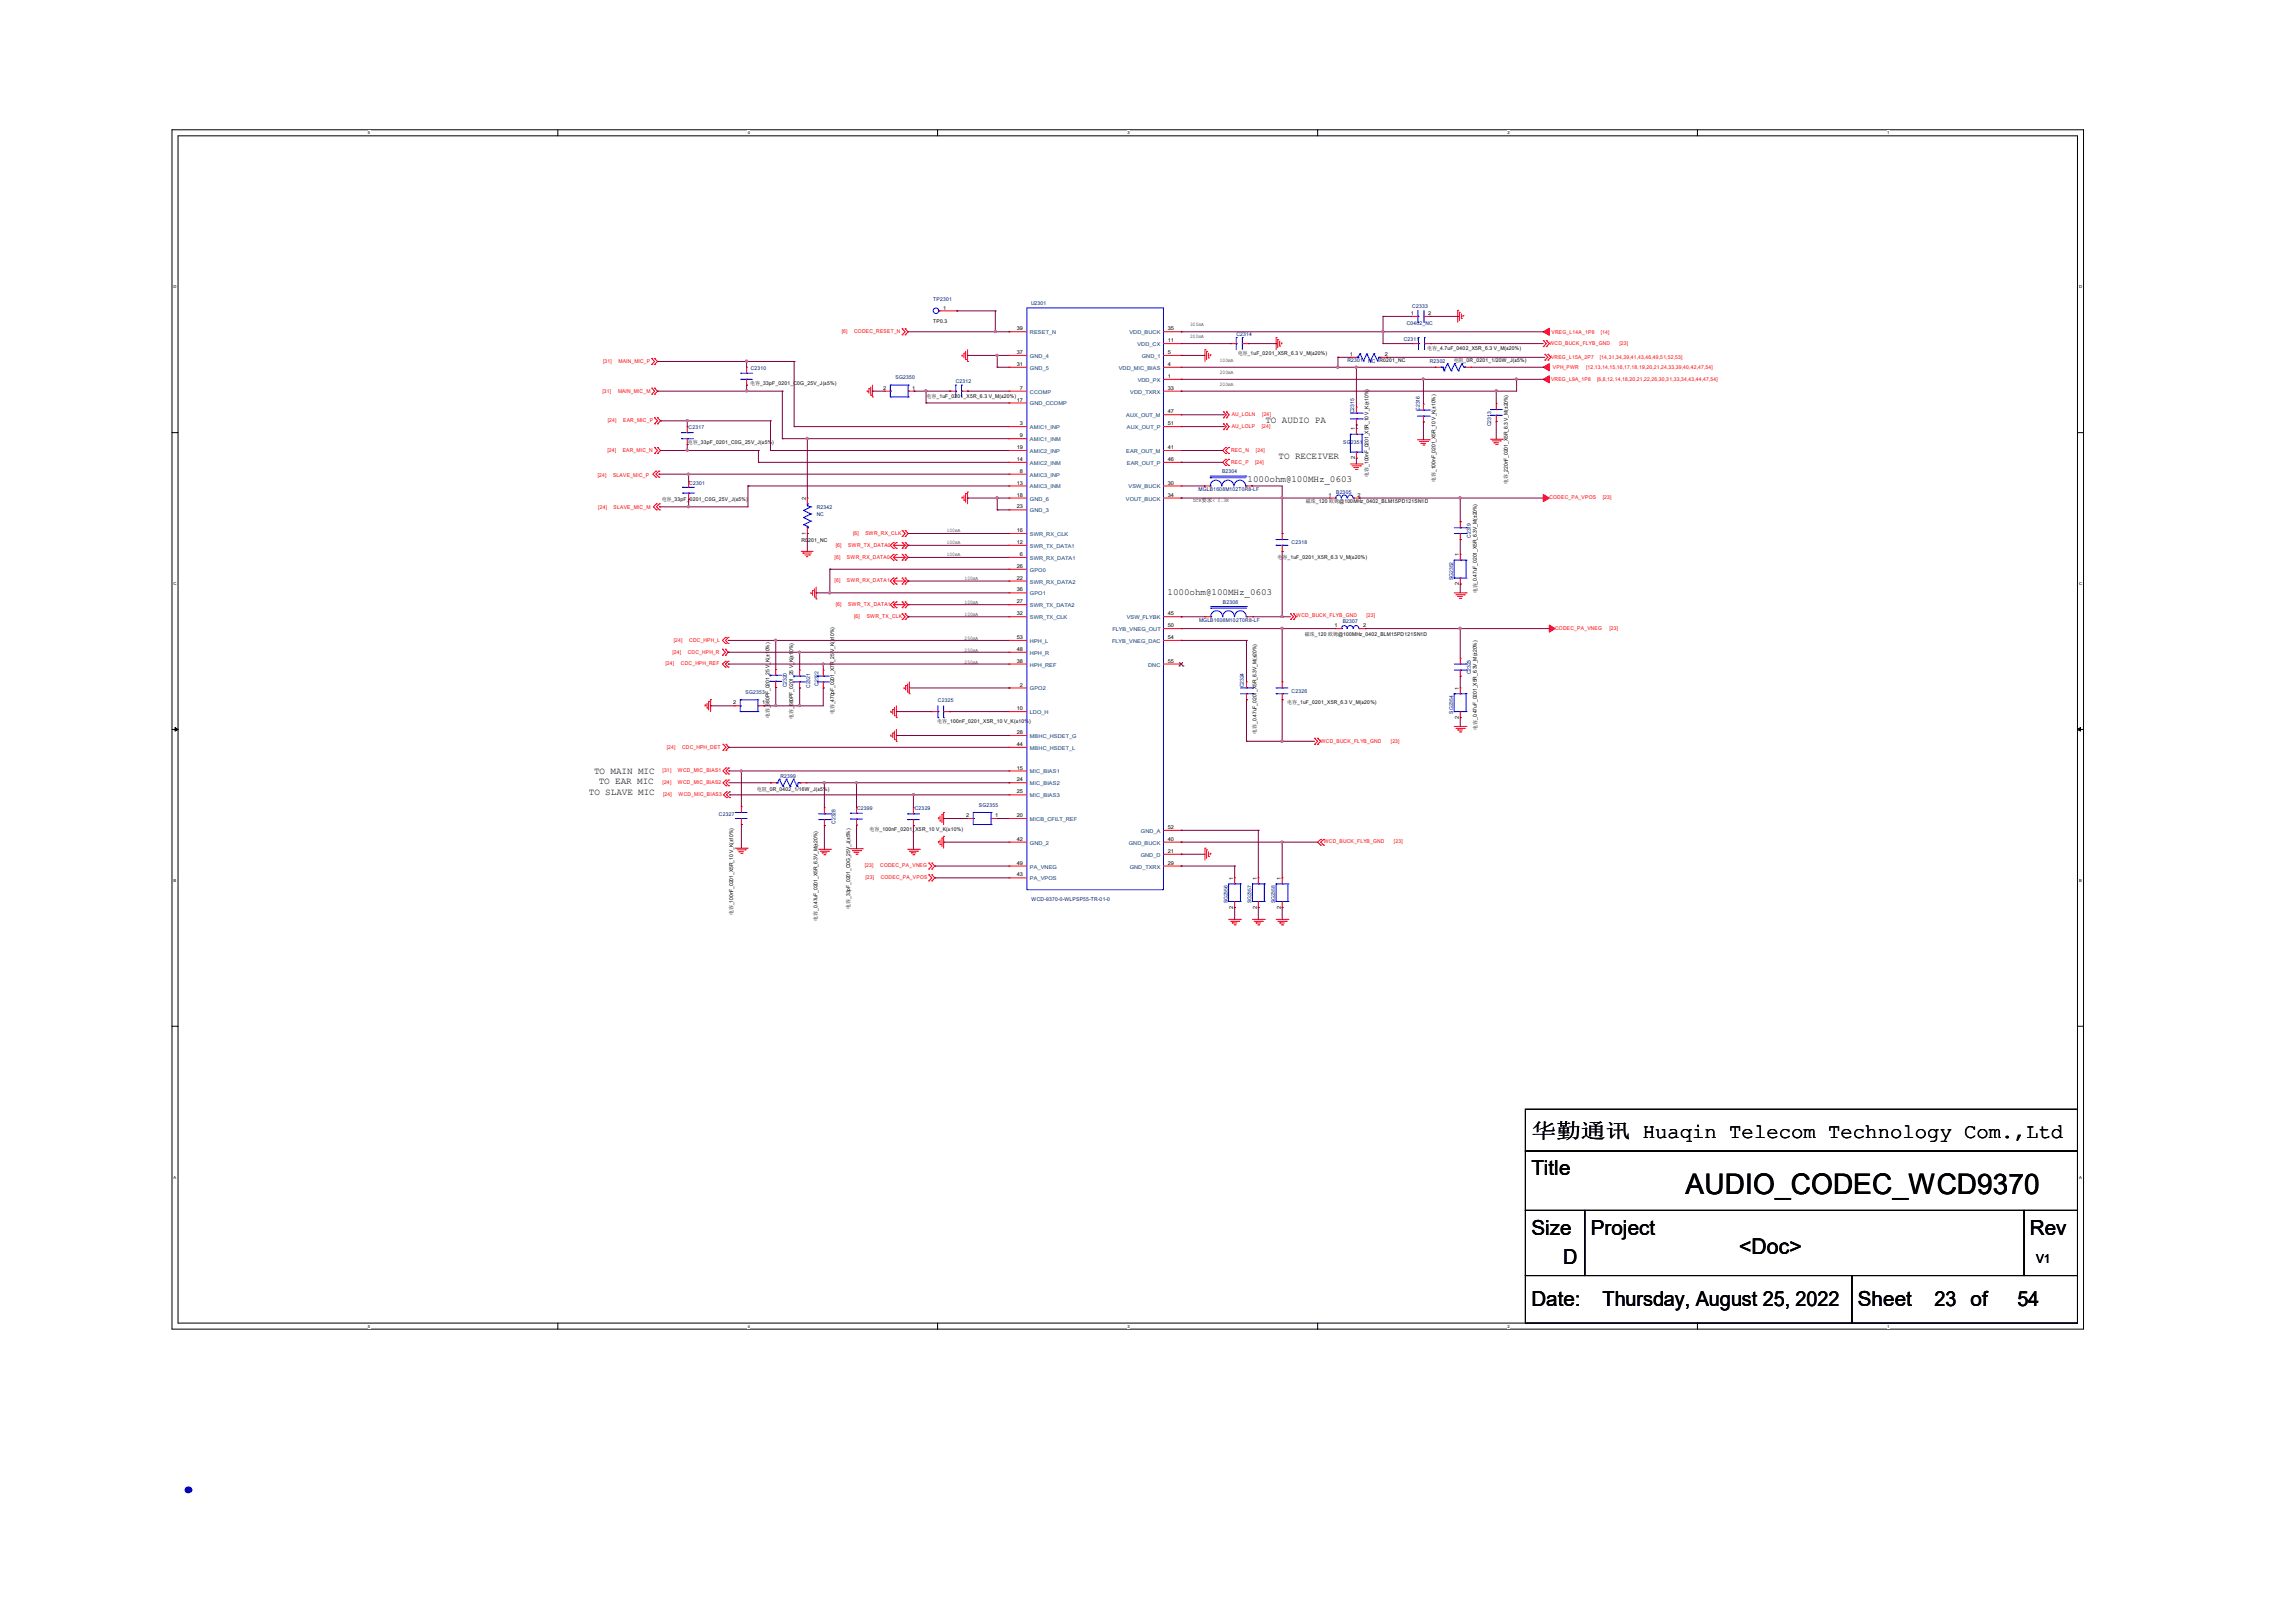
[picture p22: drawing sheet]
<svg xmlns="http://www.w3.org/2000/svg" width="350mm" height="250mm" viewBox="0 0 350 250" stroke-linecap="round" stroke-linejoin="round" font-family="sans-serif">
<defs><g id="words">
<text font-size="8.5" fill="#00f" x="26.5" y="229.9">.</text>
<text font-size="4.4" x="259.7" y="183.9">AUDIO_CODEC_WCD9370</text>
<text font-size="3.3" x="267.9" y="193.1">&lt;Doc&gt;</text>
<g font-size="3.2">
<text x="235.9" y="175.2">华勤通讯 Huaqin Telecom Technology Com.,Ltd</text>
<text x="235.9" y="181">Title</text>
<text x="235.9" y="190.2">Size</text>
<text x="245.1" y="190.2">Project</text>
<text x="312.7" y="190.2">Rev</text>
<text x="240.8" y="194.7">D</text>
<text x="235.9" y="201.1">Date:</text>
<text x="246.9" y="201.1">Thursday, August 25, 2022</text>
<text x="286.2" y="201.1">Sheet</text>
<text x="298" y="201.1">23 of</text>
<text x="310.8" y="201.1">54</text>
</g>
<text font-size="1.9" x="313.6" y="194.5">V1</text>
<g font-size="1.4">
<text x="194.9" y="65.2">TO AUDIO PA</text>
<text x="197" y="70.7">TO RECEIVER</text>
<text x="192.2" y="74.2">1000ohm@100MHz_0603</text>
<text x="179.9" y="91.6">1000ohm@100MHz_0603</text>
<text x="91.5" y="119.2">TO MAIN MIC</text>
<text x="90.7" y="122.5">TO SLAVE MIC</text>
<text x="92.2" y="120.8">TO EAR MIC</text>
</g>
<g font-size=".8" fill="#000080">
<text x="143.8" y="46.4">TP2301</text>
<text x="158.8" y="46.9">U2301</text>
<text x="217.6" y="47.5">C2333</text>
<text x="190.5" y="51.8">C2314</text>
<text x="216.2" y="52.5">C2311</text>
<text x="216.7" y="50.1">C0402_NC</text>
<text x="115.7" y="57">C2310</text>
<text x="138" y="58.4">SG2350</text>
<text x="147.2" y="59.1">C2312</text>
<text x="207.6" y="55.7">R2301</text>
<text x="210.8" y="56">NC</text>
<text x="220.3" y="55.9">R2302</text>
<text x="208.6" y="63.6" transform="rotate(-90 208.6 63.6)">C2315</text>
<text x="218.7" y="63.3" transform="rotate(-90 218.7 63.3)">C2316</text>
<text x="229.7" y="65.6" transform="rotate(-90 229.7 65.6)">C2313</text>
<text x="106.1" y="66.1">C2317</text>
<text x="206.9" y="68.4">SG2351</text>
<text x="106.2" y="74.6">C2301</text>
<text x="184.6" y="75.6">MGLB1608M102T0R8-LF</text>
<text x="188.3" y="72.9">B2304</text>
<text x="205.8" y="76.1">B2305</text>
<text x="125.8" y="78.4">R2342</text>
<text x="125.8" y="79.5">NC</text>
<text x="199" y="83.9">C2318</text>
<text x="226.6" y="82.8" transform="rotate(-90 226.6 82.8)">C2319</text>
<text x="223.8" y="89.3" transform="rotate(-90 223.8 89.3)">SG2352</text>
<text x="184.7" y="95.8">MGLB1608M102T0R8-LF</text>
<text x="188.4" y="93">B2306</text>
<text x="206.8" y="96">B2307</text>
<text x="114.8" y="106.9">SG2353</text>
<text x="121.2" y="105.9" transform="rotate(-90 121.2 105.9)">C2320</text>
<text x="124.8" y="106" transform="rotate(-90 124.8 106)">C2321</text>
<text x="126.1" y="105.6" transform="rotate(-90 126.1 105.6)">C2322</text>
<text x="191.6" y="105.9" transform="rotate(-90 191.6 105.9)">C2324</text>
<text x="199" y="106.7">C2326</text>
<text x="226.6" y="103.9" transform="rotate(-90 226.6 103.9)">C2323</text>
<text x="144.5" y="108.1">C2325</text>
<text x="223.8" y="109.9" transform="rotate(-90 223.8 109.9)">SG2354</text>
<text x="120.2" y="119.8">R2399</text>
<text x="110.7" y="125.7">C2327</text>
<text x="132" y="124.7">C2399</text>
<text x="140.9" y="124.8">C2329</text>
<text x="150.8" y="124.3">SG2355</text>
<text x="128.7" y="126.9" transform="rotate(-90 128.7 126.9)">C2328</text>
<text x="158.9" y="138.7">WCD-9370-0-WLPSP55-TR-01-0</text>
<text x="189.1" y="139.2" transform="rotate(-90 189.1 139.2)">SG2356</text>
<text x="192.8" y="139.2" transform="rotate(-90 192.8 139.2)">SG2357</text>
<text x="196.4" y="139.2" transform="rotate(-90 196.4 139.2)">SG2358</text>
</g>
<g font-size=".8">
<text x="145.3" y="47.7">1</text>
<text x="143.8" y="49.7">TP0.3</text>
<text x="156.6" y="50.9">39</text>
<text x="179.9" y="52.7">11</text>
<text x="179.9" y="50.9">35</text>
<text x="183.3" y="50.2">300mA</text>
<text x="183.3" y="52.1">200mA</text>
<text x="217.3" y="48.5">1</text>
<text x="219.9" y="53.9">电容_4.7uF_0402_X5R_6.3 V_M(±20%)</text>
<text x="220" y="48.5">2</text>
<text x="115.6" y="59.4">电容_33pF_0201_C0G_25V_J(±5%)</text>
<text x="156.6" y="54.5">37</text>
<text x="156.6" y="56.4">31</text>
<text x="179.9" y="54.5">5</text>
<text x="179.9" y="58.2">1</text>
<text x="179.9" y="56.4">4</text>
<text x="187.9" y="55.8">100mA</text>
<text x="187.9" y="57.6">200mA</text>
<text x="187.9" y="59.4">200mA</text>
<text x="190.7" y="54.7">电容_1uF_0201_X5R_6.3 V_M(±20%)</text>
<text x="207.9" y="54.8">1</text>
<text x="212.5" y="55.8">R0201_NC</text>
<text x="213.3" y="54.8">2</text>
<text x="223.9" y="55.8">电阻_0R_0201_1/20W_J(±5%)</text>
<text x="136.1" y="60">2</text>
<text x="140.5" y="60">1</text>
<text x="142.7" y="61.4">电容_1uF_0201_X5R_6.3 V_M(±20%)</text>
<text x="156.6" y="61.9">17</text>
<text x="157.1" y="60">7</text>
<text x="157.1" y="65.5">3</text>
<text x="179.9" y="60">33</text>
<text x="179.9" y="65.5">51</text>
<text x="179.9" y="63.7">47</text>
<text x="106" y="68.4">电容_33pF_0201_C0G_25V_J(±5%)</text>
<text x="156.6" y="69.2">19</text>
<text x="156.6" y="71">14</text>
<text x="157.1" y="67.4">9</text>
<text x="179.9" y="71">46</text>
<text x="179.9" y="69.2">41</text>
<text x="208.7" y="70.8" transform="rotate(-90 208.7 70.8)">2</text>
<text x="208.7" y="66.3" transform="rotate(-90 208.7 66.3)">1</text>
<text x="101.9" y="77.1">电容_33pF_0201_C0G_25V_J(±5%)</text>
<text x="124.2" y="77" transform="rotate(-90 124.2 77)">2</text>
<text x="156.6" y="74.6">13</text>
<text x="156.6" y="76.5">18</text>
<text x="157.1" y="72.8">8</text>
<text x="179.9" y="74.6">30</text>
<text x="179.9" y="76.5">34</text>
<text x="183.8" y="77.3">DCR要求&lt; 0.3R</text>
<text x="201.2" y="77.5">磁珠_120 欧姆@100MHz_0402_BLM15PD121SN1D</text>
<text x="204.6" y="76.5">1</text>
<text x="209.1" y="76.5">2</text>
<text x="210.8" y="73.4" transform="rotate(-90 210.8 73.4)">电容_100nF_0201_X5R_10 V_K(±10%)</text>
<text x="221.1" y="74.2" transform="rotate(-90 221.1 74.2)">电容_100nF_0201_X5R_10 V_K(±10%)</text>
<text x="232.3" y="74.6" transform="rotate(-90 232.3 74.6)">电容_220nF_0201_X5R_6.3 V_M(±20%)</text>
<text x="123.5" y="83.4">R0201_NC</text>
<text x="124.2" y="82.4" transform="rotate(-90 124.2 82.4)">1</text>
<text x="145.9" y="82">100mA</text>
<text x="145.9" y="83.8">100mA</text>
<text x="156.6" y="78.3">23</text>
<text x="156.6" y="82">16</text>
<text x="156.6" y="83.8">12</text>
<text x="145.9" y="85.7">100mA</text>
<text x="148.6" y="89.3">100mA</text>
<text x="156.6" y="87.5">26</text>
<text x="156.6" y="89.3">22</text>
<text x="157.1" y="85.6">6</text>
<text x="196.8" y="86.2">电容_1uF_0201_X5R_6.3 V_M(±20%)</text>
<text x="224.7" y="85.7" transform="rotate(-90 224.7 85.7)">1</text>
<text x="148.6" y="93">100mA</text>
<text x="148.6" y="94.9">100mA</text>
<text x="156.6" y="91.1">36</text>
<text x="156.6" y="92.9">27</text>
<text x="156.6" y="94.8">32</text>
<text x="179.9" y="94.8">45</text>
<text x="224.7" y="90.1" transform="rotate(-90 224.7 90.1)">2</text>
<text x="227.5" y="91.4" transform="rotate(-90 227.5 91.4)">电容_0.47uF_0201_X5R_6.3V_M(±20%)</text>
<text x="148.6" y="98.5">250mA</text>
<text x="148.6" y="100.4">250mA</text>
<text x="156.6" y="98.4">53</text>
<text x="156.6" y="100.2">48</text>
<text x="179.9" y="96.6">50</text>
<text x="179.9" y="98.4">54</text>
<text x="201" y="97.9">磁珠_120 欧姆@100MHz_0402_BLM15PD121SN1D</text>
<text x="205.6" y="96.6">1</text>
<text x="210" y="96.6">2</text>
<text x="148.6" y="102.2">250mA</text>
<text x="156.6" y="102.1">38</text>
<text x="157.1" y="105.8">2</text>
<text x="179.9" y="102.1">55</text>
<text x="224.7" y="106.2" transform="rotate(-90 224.7 106.2)">1</text>
<text x="112.9" y="108.5">2</text>
<text x="117.4" y="108.5">1</text>
<text x="118.5" y="110.6" transform="rotate(-90 118.5 110.6)">电容_680PF_0201_25 V_K(±10%)</text>
<text x="122.2" y="110.7" transform="rotate(-90 122.2 110.7)">电容_680PF_0201_25 V_K(±10%)</text>
<text x="128.5" y="110" transform="rotate(-90 128.5 110)">电容_470pF_0201_X7R_25 V_K(±10%)</text>
<text x="144.4" y="111.4">电容_100nF_0201_X5R_10 V_K(±10%)</text>
<text x="156.6" y="109.4">10</text>
<text x="156.6" y="113.1">28</text>
<text x="193.6" y="113" transform="rotate(-90 193.6 113)">电容_0.47uF_0201_X5R_6.3V_M(±20%)</text>
<text x="198.3" y="108.5">电容_1uF_0201_X5R_6.3 V_M(±20%)</text>
<text x="224.7" y="110.7" transform="rotate(-90 224.7 110.7)">2</text>
<text x="227.5" y="112.4" transform="rotate(-90 227.5 112.4)">电容_0.47uF_0201_X5R_6.3V_M(±20%)</text>
<text x="156.6" y="114.9">44</text>
<text x="156.6" y="118.5">15</text>
<text x="116.6" y="121.9">电阻_0R_0402_1/16W_J(±5%)</text>
<text x="148.8" y="125.9">2</text>
<text x="153.3" y="125.9">1</text>
<text x="156.6" y="120.4">24</text>
<text x="156.6" y="122.2">25</text>
<text x="156.6" y="125.9">20</text>
<text x="133.9" y="128">电容_100nF_0201_X5R_10 V_K(±10%)</text>
<text x="156.6" y="129.5">42</text>
<text x="179.9" y="127.7">52</text>
<text x="179.9" y="131.4">21</text>
<text x="179.9" y="129.5">40</text>
<text x="156.6" y="133.2">49</text>
<text x="156.6" y="135">43</text>
<text x="179.9" y="133.2">29</text>
<text x="190" y="135.5" transform="rotate(-90 190 135.5)">1</text>
<text x="193.6" y="135.5" transform="rotate(-90 193.6 135.5)">1</text>
<text x="197.3" y="135.5" transform="rotate(-90 197.3 135.5)">1</text>
<text x="112.9" y="141" transform="rotate(-90 112.9 141)">电容_100nF_0201_X5R_10 V_K(±10%)</text>
<text x="125.9" y="141.8" transform="rotate(-90 125.9 141.8)">电容_0.47uF_0201_X5R_6.3V_M(±20%)</text>
<text x="131" y="140" transform="rotate(-90 131 140)">电容_33pF_0201_C0G_25V_J(±5%)</text>
<text x="190" y="140" transform="rotate(-90 190 140)">2</text>
<text x="193.6" y="140" transform="rotate(-90 193.6 140)">2</text>
<text x="197.3" y="140" transform="rotate(-90 197.3 140)">2</text>
</g>
<g font-size=".8" fill="#f00">
<text x="129.7" y="51.3">[6]</text>
<text x="131.6" y="51.3">CODEC_RESET_N</text>
<text x="238.7" y="53.1">WCD_BUCK_FLYB_GND</text>
<text x="239" y="51.4">VREG_L14A_1P8</text>
<text x="246.6" y="51.4">[14]</text>
<text x="249.5" y="53.1">[23]</text>
<text x="92.9" y="55.9">[31]</text>
<text x="95.3" y="55.9">MAIN_MIC_P</text>
<text x="238.9" y="58.6">VREG_L9A_1P8</text>
<text x="238.9" y="55.3">VREG_L15A_2P7</text>
<text x="239.2" y="56.8">VPH_PWR</text>
<text x="244.3" y="56.8">[12,13,14,15,16,17,18,19,20,21,24,33,39,40,42,47,54]</text>
<text x="246" y="58.6">[6,8,12,14,18,20,21,22,26,30,31,33,34,43,44,47,54]</text>
<text x="246.5" y="55.3">[14,31,34,39,41,43,46,49,51,52,53]</text>
<text x="92.8" y="60.5">[31]</text>
<text x="93.7" y="65">[24]</text>
<text x="95.2" y="60.5">MAIN_MIC_M</text>
<text x="96" y="65">EAR_MIC_P</text>
<text x="189.7" y="65.9">AU_LOLP</text>
<text x="189.7" y="64.1">AU_LOLN</text>
<text x="194.4" y="65.9">[24]</text>
<text x="194.5" y="64.1">[24]</text>
<text x="93.6" y="69.6">[24]</text>
<text x="95.9" y="69.6">EAR_MIC_N</text>
<text x="189.7" y="71.4">REC_P</text>
<text x="189.7" y="69.6">REC_N</text>
<text x="193.4" y="71.4">[24]</text>
<text x="193.5" y="69.6">[24]</text>
<text x="92.1" y="73.5">[24]</text>
<text x="94.4" y="73.5">SLAVE_MIC_P</text>
<text x="238.7" y="76.9">CODEC_PA_VPOS</text>
<text x="246.9" y="76.9">[23]</text>
<text x="92.2" y="78.5">[24]</text>
<text x="94.5" y="78.5">SLAVE_MIC_M</text>
<text x="131.4" y="82.4">[6]</text>
<text x="133.3" y="82.4">SWR_RX_CLK</text>
<text x="128.6" y="86.1">[6]</text>
<text x="128.6" y="89.7">[6]</text>
<text x="128.7" y="84.2">[6]</text>
<text x="130.5" y="86.1">SWR_RX_DATA0</text>
<text x="130.5" y="89.7">SWR_RX_DATA1</text>
<text x="130.7" y="84.2">SWR_TX_DATA0</text>
<text x="128.7" y="93.4">[6]</text>
<text x="130.7" y="93.4">SWR_TX_DATA1</text>
<text x="131.6" y="95.2">[6]</text>
<text x="133.5" y="95.2">SWR_TX_CLK</text>
<text x="199.7" y="95.1">WCD_BUCK_FLYB_GND</text>
<text x="210.5" y="95.1">[23]</text>
<text x="103.6" y="100.7">[24]</text>
<text x="103.8" y="98.9">[24]</text>
<text x="106" y="100.7">CDC_HPH_R</text>
<text x="106.2" y="98.9">CDC_HPH_L</text>
<text x="239.6" y="97">CODEC_PA_VNEG</text>
<text x="247.9" y="97">[23]</text>
<text x="102.5" y="102.5">[24]</text>
<text x="104.9" y="102.5">CDC_HPH_REF</text>
<text x="102.1" y="119">[31]</text>
<text x="102.7" y="115.3">[24]</text>
<text x="104.4" y="119">WCD_MIC_BIAS1</text>
<text x="105.1" y="115.3">CDC_HPH_DET</text>
<text x="203.5" y="114.4">WCD_BUCK_FLYB_GND</text>
<text x="214.3" y="114.4">[23]</text>
<text x="102.1" y="120.8">[24]</text>
<text x="102.2" y="122.6">[24]</text>
<text x="104.4" y="120.8">WCD_MIC_BIAS2</text>
<text x="104.5" y="122.6">WCD_MIC_BIAS3</text>
<text x="203.9" y="129.9">WCD_BUCK_FLYB_GND</text>
<text x="214.7" y="129.9">[23]</text>
<text x="133.2" y="133.6">[23]</text>
<text x="133.3" y="135.4">[23]</text>
<text x="135.6" y="133.6">CODEC_PA_VNEG</text>
<text x="135.7" y="135.4">CODEC_PA_VPOS</text>
</g>
<g font-size=".8" fill="#004080">
<text x="158.7" y="51.5">RESET_N</text>
<text x="174" y="51.5">VDD_BUCK</text>
<text x="175.2" y="53.3">VDD_CX</text>
<text x="158.7" y="55.1">GND_4</text>
<text x="158.7" y="56.9">GND_5</text>
<text x="172.3" y="56.9">VDD_MIC_BIAS</text>
<text x="175.3" y="58.8">VDD_PX</text>
<text x="175.9" y="55.1">GND_1</text>
<text x="158.7" y="60.6">CCOMP</text>
<text x="158.7" y="62.5">GND_CCOMP</text>
<text x="173.5" y="64.3">AUX_OUT_M</text>
<text x="174.1" y="60.6">VDD_TXRX</text>
<text x="158.7" y="66.1">AMIC1_INP</text>
<text x="158.7" y="68">AMIC1_INM</text>
<text x="158.7" y="69.8">AMIC2_INP</text>
<text x="158.7" y="71.6">AMIC2_INM</text>
<text x="173.5" y="69.8">EAR_OUT_M</text>
<text x="173.6" y="66.1">AUX_OUT_P</text>
<text x="173.6" y="71.6">EAR_OUT_P</text>
<text x="158.7" y="73.4">AMIC3_INP</text>
<text x="158.7" y="75.2">AMIC3_INM</text>
<text x="158.7" y="77.1">GND_6</text>
<text x="173.4" y="77.1">VOUT_BUCK</text>
<text x="173.9" y="75.2">VSW_BUCK</text>
<text x="158.7" y="78.9">GND_3</text>
<text x="158.7" y="82.6">SWR_RX_CLK</text>
<text x="158.7" y="84.4">SWR_TX_DATA1</text>
<text x="158.7" y="86.2">SWR_RX_DATA1</text>
<text x="158.7" y="88.1">GPO0</text>
<text x="158.7" y="89.9">SWR_RX_DATA2</text>
<text x="158.7" y="91.7">GPO1</text>
<text x="158.7" y="93.5">SWR_TX_DATA2</text>
<text x="158.7" y="95.4">SWR_TX_CLK</text>
<text x="173.6" y="95.4">VSW_FLYBK</text>
<text x="158.7" y="99">HPH_L</text>
<text x="158.7" y="100.8">HPH_R</text>
<text x="171.3" y="99">FLYB_VNEG_DAC</text>
<text x="171.4" y="97.2">FLYB_VNEG_OUT</text>
<text x="158.7" y="102.7">HPH_REF</text>
<text x="158.7" y="106.3">GPO2</text>
<text x="176.9" y="102.7">DNC</text>
<text x="158.7" y="110">LDO_H</text>
<text x="158.7" y="113.7">MBHC_HSDET_G</text>
<text x="158.7" y="115.5">MBHC_HSDET_L</text>
<text x="158.7" y="119.1">MIC_BIAS1</text>
<text x="158.7" y="121">MIC_BIAS2</text>
<text x="158.7" y="122.8">MIC_BIAS3</text>
<text x="158.7" y="126.5">MICB_CFILT_REF</text>
<text x="158.7" y="130.1">GND_2</text>
<text x="173.9" y="130.1">GND_BUCK</text>
<text x="175.7" y="132">GND_D</text>
<text x="175.8" y="128.3">GND_A</text>
<text x="158.7" y="133.8">PA_VNEG</text>
<text x="158.7" y="135.6">PA_VPOS</text>
<text x="174" y="133.8">GND_TXRX</text>
</g>
<g font-size=".6">
<text x="56.7" y="20.7">5</text>
<text x="115.2" y="20.7">4</text>
<text x="173.7" y="20.7">3</text>
<text x="232.2" y="20.7">2</text>
<text x="290.7" y="20.7">1</text>
<text x="26.7" y="44.4">D</text>
<text x="320.3" y="44.4">D</text>
<text x="26.7" y="90.1">C</text>
<text x="320.3" y="90.1">C</text>
<text x="26.7" y="135.8">B</text>
<text x="320.3" y="135.8">B</text>
<text x="26.7" y="181.5">A</text>
<text x="320.3" y="181.5">A</text>
<text x="56.7" y="204.5">5</text>
<text x="115.2" y="204.5">4</text>
<text x="173.7" y="204.5">3</text>
<text x="232.2" y="204.5">2</text>
<text x="290.7" y="204.5">1</text>
</g>
</g></defs>
<path d="M26.5 20h294.5v184.7h-294.5zM27.4 20.9h292.6v182.9h-292.6z" fill="none" stroke="#000" stroke-width=".15"/>
<g fill="#fff">
<path d="M56.7 20.1h.3v.7h-.3z"/>
<path d="M56.7 203.9h.3v.8h-.3z"/>
</g>
<path d="M85.9 20v.9M85.9 203.8v.9" fill="none" stroke="#000" stroke-width=".15"/>
<g fill="#fff">
<path d="M115.2 20.1h.3v.7h-.3z"/>
<path d="M115.2 203.9h.3v.8h-.3z"/>
</g>
<path d="M144.4 20v.9M144.4 203.8v.9" fill="none" stroke="#000" stroke-width=".15"/>
<g fill="#fff">
<path d="M173.7 20.1h.3v.7h-.3z"/>
<path d="M173.7 203.9h.3v.8h-.3z"/>
</g>
<path d="M203 20v.9M203 203.8v.9" fill="none" stroke="#000" stroke-width=".15"/>
<g fill="#fff">
<path d="M232.2 20.1h.4v.7h-.4z"/>
<path d="M232.2 203.9h.4v.8h-.4z"/>
</g>
<path d="M261.5 20v.9M261.5 203.8v.9" fill="none" stroke="#000" stroke-width=".15"/>
<g fill="#fff">
<path d="M290.7 20.1h.4v.7h-.4z"/>
<path d="M290.7 203.9h.4v.8h-.4z"/>
<path d="M26.7 43.8h.5v.7h-.5z"/>
<path d="M320.3 43.8h.5v.7h-.5z"/>
<path d="M26.7 89.5h.5v.7h-.5z"/>
<path d="M320.3 89.5h.5v.7h-.5z"/>
</g>
<path d="M26.5 66.6h.9M320 66.6h1" fill="none" stroke="#000" stroke-width=".15"/>
<g fill="#fff">
<path d="M26.7 135.2h.5v.7h-.5z"/>
<path d="M320.3 135.2h.4v.7h-.4z"/>
</g>
<path d="M26.5 112.4h.9M320 112.4h1" fill="none" stroke="#000" stroke-width=".15"/>
<path d="M27 112.1l.4 .3-.4 .2zM320 112.4l.5-.3v.5z" fill="#000" stroke="#000" stroke-width=".15"/>
<g fill="#fff">
<path d="M26.7 180.9h.4v.8h-.4z"/>
<path d="M320.3 180.9h.4v.8h-.4z"/>
</g>
<path d="M26.5 158.1h.9M320 158.1h1M235 177.3h85v9.1h-85zM235 170.9h85v6.4h-85zM235 186.4h9.1v10.1h-9.1zM235 196.5h50.3v7.3h-50.3zM244.1 186.4h67.7v10.1h-67.7zM285.3 196.5h34.7v7.3h-34.7zM311.8 186.4h8.2v10.1h-8.2z" fill="none" stroke="#000" stroke-width=".15"/>
<g fill="none" stroke="#f00" stroke-width=".15">
<path d="M100.4 59.8l.4 .5-.4 .4M100.4 59.8h.1M100.4 55.2l.4 .5-.4 .4M100.4 55.2h.1M100.4 56.1h.1M100.8 59.8l.5 .5-.5 .4M100.8 59.8h.1M100.8 55.2l.5 .5-.5 .4M100.8 56.1h.1M100.8 55.2h.1M115 56.6h.1M115 59.3h.1"/>
<path d="M115 56.6v.9M115 58.4v.9M133.9 59.9h.1M133.9 59.9v.7M134.1 59.6v1.3M134.4 59.3v1.8M139 50.6h.1M139 51.6h.1M139 50.6l.4 .5-.4 .5M139.4 51.6h.1M139.4 50.6h.1M139.4 50.6l.5 .5-.5 .5"/>
<path d="M144.6 47.9h2.8M147.4 47.9h.1M148.2 54.8h.1M148.2 54.7v.1M148.5 54.4h.1M148.5 54.4v.7M148.8 55.4h.1M148.8 54.1v1.3M149 55.7h.1M149 53.9v1.8M155.4 51.1h.1M155.4 54.7h.1"/>
<path d="M155.4 56.6h.1M155.4 56.6h2.8M155.4 51.1h2.8M155.4 54.7h2.8M179.2 56.6h2.7M179.2 52.9h2.7M179.2 51.1h2.7M179.2 54.7h2.7M179.2 58.4h2.7M181.9 51.1h.1M181.9 52.9h.1M181.9 54.7h.1"/>
<path d="M181.9 56.6h.1M181.9 58.4h.1M185.6 53.9h.1M185.6 53.9v1.8M185.9 54.1h.1M185.9 54.1v1.3M186.2 55.1h.1M186.2 54.4v.7M186.4 54.7h.1M186.4 54.7v.1M189.6 52.9h.1M189.6 52.9h.9"/>
<path d="M191.4 52.9h.9M192.3 52.9h.1M196.6 52h.1M196.6 52v1.9M196.8 52.3h.1M196.8 52.3v1.3M197.1 53.3h.1M197.1 52.5v.8M197.4 52.8h.1M197.4 52.8v.2M208.1 55h.1M208.1 55h.9"/>
<path d="M212.7 55h.9M213.6 55h.1M217.5 48.7h.1M217.5 48.7h.9M217.6 52.9h.1M217.6 52.9h.9M219.4 48.7h.9M219.4 52.9h1M220.3 48.7h.1M220.4 52.9h.1M221.1 56.6h.9M221.1 56.6h.1"/>
<path d="M224.6 47.8h.1M224.6 47.8v1.8M224.8 48.1h.1M224.8 48.1v1.3M225.1 49.1h.1M225.1 48.4v.7M225.4 48.6h.1M225.4 48.6v.2M225.7 56.6h.9M226.6 56.6h.1M237.7 52.5h.1M237.7 53.4h.1"/>
<path d="M237.7 52.5l.5 .4-.5 .5M238 54.6h.1M238 55.5h.1M238 54.6l.5 .4-.5 .5M238.2 52.5h.1M238.2 53.4h.1M238.2 52.5l.5 .4-.5 .5M238.5 54.6l.4 .4-.4 .5M238.5 54.6h.1M238.5 55.5h.1M100.4 60.7h.1M100.8 64.4l.5 .4-.5 .5"/>
<path d="M100.8 68.9l.5 .5-.5 .5M100.8 64.4h.1M100.8 65.3h.1M100.8 60.7h.1M100.8 68.9h.1M100.8 69.9h.1M101 72.6l-.4 .4 .4 .5M101 72.6h.1M101 73.5h.1M101.1 77.6h.1M101.1 78.5h.1M101.1 77.6l-.4 .5 .4 .4"/>
<path d="M101.3 65.3h.1M101.3 64.4h.1M101.3 69.9h.1M101.3 68.9h.1M101.3 64.4l.5 .4-.5 .5M101.3 68.9l.5 .5-.5 .5M101.5 72.6h.1M101.5 73.5h.1M101.5 72.6l-.5 .4 .5 .5M101.6 77.6l-.5 .5 .5 .4M101.6 77.6h.1M101.6 78.5h.1"/>
<path d="M105.9 65.7h.1M105.9 68.5h.1M105.9 65.7v.9M105.9 67.6v.9M106.1 74.1h.1M106.1 76.9h.1M106.1 74.1v1M106.1 76v.9M124.4 76.7h.1M124.4 76.7v.9M133.6 60.3h.1M133.6 60.2v.1"/>
<path d="M134.1 60.9h.1M134.4 61.1h.1M136.2 60.3h1M136.2 60.3h.1M139.9 60.3h.9M140.8 60.3h.1M146.3 60.3h.9M146.3 60.3h.1M148.1 60.3h.9M148.2 76.6h.1M148.2 76.6v.2M148.5 77.1h.1"/>
<path d="M148.5 76.3v.8M148.8 76h.1M148.8 76v1.4M149 60.3h.1M149 75.8h.1M149 75.8v1.8M155.4 60.3h.1M155.4 62.1h.1M155.4 65.7h.1M155.4 67.6h.1M155.4 69.4h.1M155.4 71.2h.1"/>
<path d="M155.4 73h.1M155.4 74.9h.1M155.4 76.7h.1M155.4 78.5h.1M155.4 60.3h2.8M155.4 62.1h2.8M155.4 65.7h2.8M155.4 67.6h2.8M155.4 69.4h2.8M155.4 71.2h2.8M155.4 73h2.8M155.4 74.9h2.8"/>
<path d="M155.4 76.7h2.8M155.4 78.5h2.8M179.2 60.3h2.7M179.2 65.7h2.7M179.2 69.4h2.7M179.2 71.2h2.7M179.2 74.9h2.7M179.2 76.7h2.7M179.2 63.9h2.7M181.9 60.3h.1M181.9 63.9h.1M181.9 65.7h.1"/>
<path d="M181.9 69.4h.1M181.9 71.2h.1M181.9 74.9h.1M181.9 76.7h.1M185.5 74.9h.9M185.5 74.9h.1M188.5 66.2h.1M188.5 65.3h.1M188.5 64.4h.1M188.5 63.4h.1M188.5 65.3l.4 .4-.4 .5M188.5 63.4l.4 .5-.4 .5"/>
<path d="M188.8 70.7h.1M188.8 71.7h.1M188.8 68.9h.1M188.8 69.9h.1M188.8 70.7l-.4 .5 .4 .5M188.8 68.9l-.4 .5 .4 .5M188.9 66.2h.1M188.9 65.3h.1M188.9 64.4h.1M188.9 63.4h.1M188.9 65.3l.5 .4-.5 .5M188.9 63.4l.5 .5-.5 .5"/>
<path d="M189.3 70.7l-.5 .5 .5 .5M189.3 68.9l-.5 .5 .5 .5M189.3 71.7h.1M189.3 70.7h.1M189.3 69.9h.1M189.3 68.9h.1M191.9 74.9h.9M192.8 74.9h.1M204.8 76.7h.9M204.8 76.7h.1M208 71.5h1.8M208.3 71.8h1.3"/>
<path d="M208.5 76.7h.9M208.6 72h.7M208.6 72h.1M208.8 72.3h.2M209 70.6h.1M209 66h.1M209 66v.9M209 69.6v1M209 65.5h.1M209 62.7h.1M209 62.7v.9M209 64.5v1"/>
<path d="M209 72.3h.1M209.4 76.7h.1M209.6 71.8h.1M209.8 71.5h.1M218.3 67.7h1.9M218.6 68h1.3M218.9 68.3h.7M218.9 68.3h.1M219.2 68.5h.2M219.3 65h.1M219.3 62.2h.1M219.3 62.2v1"/>
<path d="M219.3 64.1v.9M219.4 68.5h.1M219.9 68h.1M220.2 67.7h.1M229.6 67.7h1.8M229.9 67.9h1.2M230.2 68.2h.7M230.2 68.2h.1M230.4 68.5h.2M230.5 62.2h.1M230.5 64.9h.1M230.5 62.2v.9"/>
<path d="M230.5 64v.9M230.6 68.5h.1M231.1 67.9h.1M231.4 67.7h.1M111.8 98.2h.1M111.8 99.1h.1M111.8 98.2l-.5 .4 .5 .5M112.2 98.2l-.4 .4 .4 .5M112.2 98.2h.1M112.2 99.1h.1M123.4 84.9h.1M123.4 84.9h1.9"/>
<path d="M123.7 85.2h.1M123.7 85.2h1.3M124 85.5h.7M124.2 85.7h.1M124.2 85.7h.3M124.4 82.2h.1M124.4 81.3v.9M124.7 85.5h.1M124.9 91.4h.1M124.9 91.2v.2M125.2 91h.1M125.2 91v.7"/>
<path d="M125.5 92h.1M125.5 90.7v1.3M125.7 92.3h.1M125.7 90.4v1.9M137.6 85.4l-.4 .5 .4 .4M137.6 83.6l-.4 .4 .4 .5M137.6 92.7l-.4 .4 .4 .5M137.6 89l-.4 .5 .4 .5M137.6 85.4h.1M137.6 86.3h.1M137.6 83.6h.1M137.6 84.5h.1"/>
<path d="M137.6 92.7h.1M137.6 93.6h.1M137.6 89h.1M137.6 90h.1M137.6 85.9l.5 .4M137.6 85.9h1.8M137.6 84l.5 .5M137.6 84h1.8M137.6 93.1l.5 .5M137.6 93.1h1.8M137.6 89.5l.5 .5M137.6 89.5h1.8"/>
<path d="M138.1 85.4l-.5 .5M138.1 83.6l-.5 .4M138.1 92.7l-.5 .4M138.1 89l-.5 .5M138.1 85.4h.1M138.1 86.3h.1M138.1 83.6h.1M138.1 84.5h.1M138.1 92.7h.1M138.1 93.6h.1M138.1 89h.1M138.1 90h.1"/>
<path d="M139 85.4h.1M139 86.3h.1M139 83.6h.1M139 84.5h.1M139 81.7h.1M139 82.6h.1M139 94.5h.1M139 95.4h.1M139 92.7h.1M139 93.6h.1M139 89h.1M139 90h.1"/>
<path d="M139 85.4l.4 .5M139 83.6l.4 .4M139 81.7l.4 .5-.4 .4M139 94.5l.4 .5-.4 .4M139 92.7l.4 .4M139 89l.4 .5M139.4 86.3h.1M139.4 85.4h.1M139.4 85.9h.1M139.4 84.5h.1M139.4 83.6h.1M139.4 84h.1"/>
<path d="M139.4 82.6h.1M139.4 81.7h.1M139.4 95.4h.1M139.4 94.5h.1M139.4 93.6h.1M139.4 92.7h.1M139.4 93.1h.1M139.4 90h.1M139.4 89h.1M139.4 89.5h.1M139.4 84l-.4 .5M139.4 85.9l-.4 .4"/>
<path d="M139.4 93.1l-.4 .5M139.4 89.5l-.4 .5M139.4 85.4l.5 .5-.5 .4M139.4 83.6l.5 .4-.5 .5M139.4 81.7l.5 .5-.5 .4M139.4 94.5l.5 .5-.5 .4M139.4 92.7l.5 .4-.5 .5M139.4 89l.5 .5-.5 .5M155.4 82.2h.1M155.4 84h.1M155.4 85.9h.1M155.4 87.7h.1"/>
<path d="M155.4 89.5h.1M155.4 91.3h.1M155.4 93.1h.1M155.4 95h.1M155.4 98.6h.1M155.4 91.3h2.8M155.4 85.9h2.8M155.4 84h2.8M155.4 93.1h2.8M155.4 89.5h2.8M155.4 95h2.8M155.4 82.2h2.8"/>
<path d="M155.4 87.7h2.8M155.4 98.6h2.8M179.2 95h2.7M179.2 98.6h2.7M179.2 96.8h2.7M181.9 95h.1M181.9 96.8h.1M181.9 98.6h.1M185.6 95h.1M185.6 95h.9M192 95h.9M192.9 95h.1"/>
<path d="M197.5 84.9h.1M197.5 82.2h.1M197.5 82.2v.9M197.5 84v.9M198.8 94.5h.1M198.8 95.4h.1M198.8 94.5l.5 .5-.5 .4M199.3 94.5h.1M199.3 95.4h.1M199.3 94.5l.4 .5-.4 .4M205.7 96.8h.1M205.7 96.8h1"/>
<path d="M209.4 96.8h.9M210.3 96.8h.1M224 91.3h1.8M224.3 91.6h1.3M224.6 91.9h.1M224.6 91.9h.7M224.8 92.2h.2M225 90h.1M225 85.4h.1M225 83.1h.1M225 80.4h.1M225 80.4v.9"/>
<path d="M225 82.2v.9M225 85.4v.9M225 89v1M225 92.2h.1M225.6 91.6h.1M225.8 91.3h.1M108.6 108.6h.1M108.6 108.6v.2M108.9 109.1h.1M108.9 108.3v.8M109.2 108h.1M109.2 108v1.4"/>
<path d="M109.5 107.8h.1M109.5 107.8v1.8M111.3 100l.5 .5-.5 .4M111.3 100h.1M111.3 100.9h.1M111.4 114.6l.4 .5-.4 .5M111.4 114.6h.1M111.4 115.6h.1M111.8 101.9h.1M111.8 102.8h.1M111.8 100.9h.1M111.8 100h.1"/>
<path d="M111.8 101.9l-.5 .4 .5 .5M111.8 100l.4 .5-.4 .4M111.8 114.6l.5 .5-.5 .5M111.8 115.6h.1M111.8 114.6h.1M111.8 118.3h.1M111.8 119.2h.1M111.8 118.3l-.4 .5 .4 .4M112.2 101.9l-.4 .4 .4 .5M112.2 101.9h.1M112.2 102.8h.1M112.3 118.3h.1"/>
<path d="M112.3 119.2h.1M112.3 118.3l-.5 .5 .5 .4M113.1 108.7h.9M113.1 108.7h.1M116.7 108.7h1M117.7 108.7h.1M119.5 103.1h.1M119.5 105.9h.1M119.5 103.1v.9M119.5 105v.9M123.2 103.2h.1M123.2 106h.1"/>
<path d="M123.2 103.2v1M123.2 105v1M126.8 103.2h.1M126.8 106h.1M126.8 103.2v1M126.8 105v1M137.2 113.4h.1M137.2 109.7h.1M137.2 109.5v.2M137.2 113.2v.2M137.5 112.9h.1M137.5 109.3h.1"/>
<path d="M137.5 109.3v.7M137.5 112.9v.7M137.8 113.9h.1M137.8 110.2h.1M137.8 109v1.2M137.8 112.6v1.3M138.1 114.2h.1M138.1 110.5h.1M138.1 108.7v1.8M138.1 112.4v1.8M139.3 106.1h.1M139.3 105.9v.2"/>
<path d="M139.5 105.6h.1M139.5 105.6v.7M139.8 106.6h.1M139.8 105.3v1.3M140.1 106.9h.1M140.1 105v1.9M143.5 109.6h.1M143.5 109.6h1M145.4 109.6h.9M146.3 109.6h.1M155.4 100.5h.1M155.4 102.3h.1"/>
<path d="M155.4 106h.1M155.4 109.6h.1M155.4 113.3h.1M155.4 115.1h.1M155.4 118.8h.1M155.4 109.6h2.8M155.4 100.5h2.8M155.4 102.3h2.8M155.4 106h2.8M155.4 113.3h2.8M155.4 115.1h2.8M155.4 118.8h2.8"/>
<path d="M179.2 102.3h2.7M181.9 102.3h.1M192 107.8h.1M192 105h.1M192 105v1M192 106.9v.9M197.5 107.8h.1M197.5 105h.1M197.5 105v1M197.5 106.9v.9M202.5 113.7h.1M202.5 114.6h.1"/>
<path d="M202.5 113.7l.5 .5-.5 .4M203 113.7h.1M203 114.6h.1M203 113.7l.4 .5-.4 .4M224 111.9h1.8M224.3 112.2h1.3M224.6 112.4h.1M224.6 112.4h.7M224.8 112.7h.2M225 104.2h.1M225 101.4h.1M225 110.5h.1"/>
<path d="M225 106h.1M225 101.4v.9M225 103.2v1M225 106v.9M225 109.6v.9M225 112.7h.1M225.6 112.2h.1M225.8 111.9h.1M111.8 120.2h.1M111.8 121h.1M111.8 120.2l-.4 .4 .4 .4M111.9 122l-.4 .4 .4 .5"/>
<path d="M111.9 122h.1M111.9 122.9h.1M112.3 120.2h.1M112.3 121h.1M112.3 120.2l-.5 .4 .5 .4M112.4 122h.1M112.4 122.9h.1M112.4 122l-.5 .4 .5 .5M113.3 130.7h1.8M113.6 130.9h1.2M113.8 131.2h.1M113.8 131.2h.7"/>
<path d="M114.1 131.5h.2M114.2 124.3h.1M114.2 127h.1M114.2 124.3v.8M114.2 126.1v.9M114.3 131.5h.1M114.8 130.9h.1M115.1 130.7h.1M118.7 120.6h.1M118.7 120.6h.9M123.3 120.6h.9M124.2 120.6h.1"/>
<path d="M126.1 130.8h1.8M126.4 131.1h1.2M126.7 131.4h.7M126.7 131.4h.1M126.9 131.7h.2M127 127.2h.1M127 124.4h.1M127 124.4v1M127 126.2v1M127.1 131.7h.1M127.6 131.1h.1M127.9 130.8h.1"/>
<path d="M131 130.7h1.8M131.3 131h1.3M131.6 131.3h.1M131.6 131.3h.7M131.9 131.6h.1M131.9 124.3h.1M131.9 127.1h.1M131.9 124.3v1M131.9 126.2v.9M132 131.6h.1M132.6 131h.1M132.8 130.7h.1"/>
<path d="M139.8 130.8h1.8M140.1 131.1h1.2M140.4 131.4h.1M140.4 131.4h.7M140.6 131.7h.2M140.7 124.4h.1M140.7 127.2h.1M140.7 124.4v1M140.7 126.2v1M140.8 131.7h.1M141.3 131.1h.1M141.6 130.8h.1"/>
<path d="M143.1 132.9l.4 .5-.4 .5M143.1 134.8l.4 .4-.4 .5M143.1 132.9h.1M143.1 133.9h.1M143.1 134.8h.1M143.1 135.7h.1M143.5 133.9h.1M143.5 132.9h.1M143.5 135.7h.1M143.5 134.8h.1M143.5 132.9l.5 .5-.5 .5M143.5 134.8l.5 .4-.5 .5"/>
<path d="M144.6 129.6h.1M144.6 126h.1M144.6 126v.2M144.6 129.6v.2M144.8 130.1h.1M144.8 126.5h.1M144.8 125.7v.8M144.8 129.4v.7M145.1 129.1h.1M145.1 125.4h.1M145.1 125.4v1.3M145.1 129.1v1.3"/>
<path d="M145.4 128.8h.1M145.4 125.1h.1M145.4 125.1v1.9M145.4 128.8v1.9M149 126.1h.1M149 126.1h.9M152.7 126.1h.9M153.6 126.1h.1M155.4 120.6h.1M155.4 122.4h.1M155.4 126.1h.1M155.4 129.7h.1"/>
<path d="M155.4 133.4h.1M155.4 135.2h.1M155.4 120.6h2.8M155.4 122.4h2.8M155.4 126.1h2.8M155.4 129.7h2.8M155.4 133.4h2.8M155.4 135.2h2.8M179.2 131.6h2.7M179.2 129.7h2.7M179.2 133.4h2.7M179.2 127.9h2.7"/>
<path d="M181.9 127.9h.1M181.9 129.7h.1M181.9 131.6h.1M181.9 133.4h.1M185.6 130.7h.1M185.6 130.7v1.8M185.9 130.9h.1M185.9 130.9v1.3M186.2 131.9h.1M186.2 131.2v.7M186.4 131.5h.1M186.4 131.5v.2"/>
<path d="M190.2 139.8h.1M190.2 135.2h.1M190.2 135.2v1M190.2 138.9v.9M193.8 139.8h.1M193.8 135.2h.1M193.8 135.2v1M193.8 138.9v.9M197.5 139.8h.1M197.5 135.2h.1M197.5 135.2v1M197.5 138.9v.9"/>
<path d="M203.4 129.3l-.4 .4 .4 .5M203.4 130.2h.1M203.4 129.3h.1M203.9 129.3l-.5 .4 .5 .5M203.9 129.3h.1M203.9 130.2h.1M189.3 141.6h1.8M189.6 141.9h1.2M189.8 142.2h.1M189.8 142.2h.7M190.1 142.5h.2M190.3 142.5h.1"/>
<path d="M190.8 141.9h.1M191.1 141.6h.1M192.9 141.6h1.9M193.2 141.9h1.3M193.5 142.2h.1M193.5 142.2h.7M193.8 142.5h.1M193.9 142.5h.1M194.5 141.9h.1M194.8 141.6h.1M196.6 141.6h1.8M196.8 141.9h1.4"/>
<path d="M197.1 142.2h.1M197.1 142.2h.8M197.4 142.5h.2M197.6 142.5h.1M198.2 141.9h.1M198.4 141.6h.1"/>
</g>
<g fill="#f00" stroke="#f00" stroke-width=".15">
<path d="M237.7 56.6l1-.6v1.1z" fill-rule="evenodd"/>
<path d="M237.7 51.1l1-.5v1.1z" fill-rule="evenodd"/>
<path d="M237.7 58.4l1-.5v1.1z" fill-rule="evenodd"/>
<path d="M237.7 76.2l1 .5-1 .6z" fill-rule="evenodd"/>
<path d="M238.7 96.3l.9 .5-.9 .6z" fill-rule="evenodd"/>
</g>
<g fill="none" stroke="#00f" stroke-width=".15">
<path d="M114.1 57.5h.1M114.1 58.4h.1M114.1 57.5h1.8M114.1 58.4h1.8M115 57.5h.1M115 58.4h.1M137.2 59.3h.1M137.2 59.3h2.7M137.2 59.3v1.8M139.9 59.3h.1M139.9 59.3v1.8M144.6 47.9h.1"/>
<path d="M147.2 59.3h.1M147.2 59.3v1.8M148.1 59.3h.1M148.1 59.3v1.8M158.2 47.4h21v89.6h-21zM190.5 52.9h.1M190.5 52h.1M190.5 52v1.9M191.4 52h.1M191.4 52.9h.1M191.4 52v1.9M209 55h.2"/>
<path d="M209 55h.1M209.2 55h.1M209.5 54.5l.6 1.1M209.5 54.5h.1M209.5 54.5l-.3 .5M210.1 55.6h.1M210.6 54.5l.5 1.1M210.6 54.5h.1M210.6 54.5l-.5 1.1M211.1 55.6h.1M211.7 54.5l.5 1.1M211.7 54.5h.1"/>
<path d="M211.7 54.5l-.6 1.1M212.2 55.6h.1M212.4 55h.1M212.4 55l-.2 .6M212.4 55h.3M212.7 55h.1M218.4 48.7h.1M218.4 49.6h.1M218.4 47.8v1.8M218.5 52h.1M218.5 52.9h.1M218.5 52v1.9"/>
<path d="M219.4 49.6h.1M219.4 48.7h.1M219.4 47.8v1.8M219.4 52.9h.1M219.4 52h.1M219.4 52v1.9M222 56.6h.1M222 56.6h.3M222.3 56.6h.1M222.3 56.6l.2 .5M222.5 57.1h.1M223 56h.1"/>
<path d="M223 56l.6 1.1M223 56l-.5 1.1M223.6 57.1h.1M224.1 56h.1M224.1 56l.6 1.1M224.1 56l-.5 1.1M224.7 57.1h.1M225.2 56l-.5 1.1M225.2 56h.1M225.2 56l.3 .6M225.5 56.6h.1M225.5 56.6h.2"/>
<path d="M225.7 56.6h.1M105 66.6h.1M105 67.6h.1M105 66.6h1.8M105 67.6h1.8M105.1 75.1h1.9M105.1 76h1.9M105.1 75.1h.1M105.1 76h.1M105.9 66.6h.1M105.9 67.6h.1M106.1 75.1h.1"/>
<path d="M106.1 76h.1M123.8 78.6h.1M123.8 79.7h.1M123.8 78.6l1.1 .6M123.8 79.7l1.1 .6M124.4 77.6h.1M124.4 77.9h.1M124.4 77.6v.3M124.4 77.9l.5 .2M124.9 78.1h.1M124.9 79.2h.1M124.9 78.1l-1.1 .5"/>
<path d="M124.9 79.2l-1.1 .5M137.2 60.3h.1M137.2 61.1h.1M137.2 61.1h2.7M139.9 60.3h.1M139.9 61.1h.1M147.2 60.3h.1M148.1 60.3h.1M186.4 73.6h.1M186.4 74.9h.1M186.4 73.3h5.5M186.4 73.6h5.5"/>
<path d="M186.4 74.9a.89 .89 0 0 1 .9-.9 .89 .89 0 0 1 .9 .9M188.3 74.9a.91 .91 0 0 1 .9-.9 .91 .91 0 0 1 .9 .9M190.1 74.9a.89 .89 0 0 1 .9-.9 .89 .89 0 0 1 .9 .9M191.9 73.3h.1M191.9 74.9h.1M205.7 76.7h.1M206.6 76.7a.43 .43 0 0 0-.4-.4 .43 .43 0 0 0-.4 .4M207.5 76.7a.43 .43 0 0 0-.4-.4 .43 .43 0 0 0-.4 .4M208 69.6h1.8M208 66.9h.1M208 69.6h.1M208 66.9v2.7"/>
<path d="M208 66.9h1.8M208 64.5h1.8M208 63.6h1.8M208.4 76.7a.43 .43 0 0 0-.4-.4 .43 .43 0 0 0-.4 .4M208.5 76.7h.1M209 69.6h.1M209 66.9h.1M209 64.5h.1M209 63.6h.1M209.8 66.9h.1M209.8 69.6h.1M209.8 66.9v2.7"/>
<path d="M209.8 64.5h.1M209.8 63.6h.1M218.3 64.1h1.9M218.3 63.2h1.9M219.3 64.1h.1M219.3 63.2h.1M220.2 64.1h.1M220.2 63.2h.1M229.6 63.1h1.8M229.6 64h1.8M229.6 63.1h.1M229.6 64h.1"/>
<path d="M230.5 63.1h.1M230.5 64h.1M123.8 80.8h.1M123.8 80.8l.6 .3M124.4 81.3h.1M124.4 81.1h.1M124.4 81.1v.2M124.9 80.3h.1M124.9 80.3l-1.1 .5M186.5 93.7h.1M186.5 95h.1M186.5 93.4h5.5"/>
<path d="M186.5 93.7h5.5M188.3 95a.91 .91 0 0 0-.9-.9 .91 .91 0 0 0-.9 .9M190.2 95a.89 .89 0 0 0-.9-.9 .89 .89 0 0 0-.9 .9M192 95a.89 .89 0 0 0-.9-.9 .89 .89 0 0 0-.9 .9M192 93.4h.1M192 95h.1M196.6 84h.1M196.6 83.1h.1M196.6 84h1.8M196.6 83.1h1.8M197.5 84h.1M197.5 83.1h.1"/>
<path d="M206.7 96.8h.1M207.5 96.8a.43 .43 0 0 0-.4-.4 .43 .43 0 0 0-.4 .4M208.4 96.8a.44 .44 0 0 0-.4-.4 .44 .44 0 0 0-.4 .4M209.3 96.8a.43 .43 0 0 0-.4-.4 .43 .43 0 0 0-.4 .4M209.4 96.8h.1M224 86.3h.1M224 89h.1M224 86.3v2.7M224 86.3h1.8M224 82.2h1.8M224 81.3h1.8M224 89h1.8"/>
<path d="M225 89h.1M225 86.3h.1M225 82.2h.1M225 81.3h.1M225.8 86.3h.1M225.8 89h.1M225.8 82.2h.1M225.8 81.3h.1M225.8 86.3v2.7M114 109.6h2.7M114 108.7h.1M114 109.6h.1"/>
<path d="M114 107.8h.1M114 107.8h2.7M114 107.8v1.8M116.7 108.7h.1M116.7 107.8h.1M116.7 109.6h.1M116.7 107.8v1.8M118.6 104h.1M118.6 105h.1M118.6 104h1.8M118.6 105h1.8M119.5 104h.1"/>
<path d="M119.5 105h.1M122.3 104.2h.1M122.3 105h.1M122.3 104.2h1.8M122.3 105h1.8M123.2 104.2h.1M123.2 105h.1M125.9 104.2h1.9M125.9 105h1.9M125.9 104.2h.1M125.9 105h.1M126.8 104.2h.1"/>
<path d="M126.8 105h.1M144.5 109.6h.1M144.5 110.5h.1M144.5 108.7v1.8M145.4 110.5h.1M145.4 109.6h.1M145.4 108.7v1.8M191.1 106.9h1.8M191.1 106h1.8M192 106.9h.1M192 106h.1M192.9 106.9h.1"/>
<path d="M192.9 106h.1M196.6 106.9h.1M196.6 106h.1M196.6 106.9h1.8M196.6 106h1.8M197.5 106.9h.1M197.5 106h.1M224 106.9h.1M224 109.6h.1M224 103.2h1.8M224 102.3h1.8M224 106.9h1.8"/>
<path d="M224 106.9v2.7M224 109.6h1.8M225 103.2h.1M225 102.3h.1M225 109.6h.1M225 106.9h.1M225.8 103.2h.1M225.8 102.3h.1M225.8 106.9h.1M225.8 109.6h.1M225.8 106.9v2.7M113.3 125.1h.1"/>
<path d="M113.3 126.1h.1M113.3 125.1h1.8M113.3 126.1h1.8M114.2 125.1h.1M114.2 126.1h.1M119.6 120.6h.1M119.6 120.6h.2M119.8 120.6h.1M120.1 120l.5 1.1M120.1 120h.1M120.1 120l-.3 .6M120.6 121.1h.1"/>
<path d="M121.2 120l.5 1.1M121.2 120h.1M121.2 120l-.6 1.1M121.7 121.1h.1M122.3 120l.5 1.1M122.3 120h.1M122.3 120l-.6 1.1M122.8 121.1h.1M123 120.6h.3M123 120.6h.1M123 120.6l-.2 .5M123.3 120.6h.1"/>
<path d="M126.1 125.4h1.8M126.1 126.2h1.8M127 126.2h.1M127 125.4h.1M127.9 126.2h.1M127.9 125.4h.1M131 125.3h.1M131 126.2h.1M131 125.3h1.8M131 126.2h1.8M131.9 125.3h.1M131.9 126.2h.1"/>
<path d="M139.8 125.4h.1M139.8 126.2h.1M139.8 125.4h1.8M139.8 126.2h1.8M140.7 125.4h.1M140.7 126.2h.1M149.9 127h2.8M149.9 126.1h.1M149.9 127h.1M149.9 125.1h.1M149.9 125.1h2.8M149.9 125.1v1.9"/>
<path d="M152.7 126.1h.1M152.7 125.1h.1M152.7 127h.1M152.7 125.1v1.9M189.3 136.2h.1M189.3 138.9h.1M189.3 136.2v2.7M189.3 136.2h1.8M189.3 138.9h1.8M190.2 138.9h.1M190.2 136.2h.1M191.1 136.2h.1"/>
<path d="M191.1 138.9h.1M191.1 136.2v2.7M192.9 136.2h.1M192.9 138.9h.1M192.9 136.2h1.9M192.9 136.2v2.7M192.9 138.9h1.9M193.8 138.9h.1M193.8 136.2h.1M194.8 136.2h.1M194.8 138.9h.1M194.8 136.2v2.7"/>
<path d="M196.6 136.2h.1M196.6 138.9h.1M196.6 136.2h1.8M196.6 136.2v2.7M196.6 138.9h1.8M197.5 138.9h.1M197.5 136.2h.1M198.4 136.2h.1M198.4 138.9h.1M198.4 136.2v2.7"/>
<circle cx="144.2" cy="47.9" r=".42"/>
</g>
<path d="M181.6 102.6h.1M181.7 102l.5 .6M182.2 102l-.6 .6M182.2 102.6h.1" fill="none" stroke="#804000" stroke-width=".15"/>
<g fill="none" stroke="#800040" stroke-width=".15">
<path d="M101.3 55.7h.1M115 55.7h.1M115 59.3h.1M115 55.7v.9M115 59.3v1M122.3 55.7h.1M122.3 55.7h-21M122.3 55.7v10M147.4 47.9h5.9M147.4 47.9h.1M149 54.7h6.4M149 54.7h.1"/>
<path d="M153.3 51.1h.1M153.3 47.9h.1M153.3 47.9v3.2M153.6 54.7h.1M153.6 56.6h.1M153.6 54.7v1.9M153.6 56.6h1.8M155.4 51.1h.1M155.4 51.1h-15.5M181.9 54.7h3.7M181.9 54.7h.1M181.9 51.1h.1"/>
<path d="M181.9 58.4h.1M181.9 52.9h7.7M181.9 51.1h55.8M189.6 52.9h.1M192.3 52.9h4.3M196.6 52.9h.1M206.1 55h2M206.1 56.6h.1M206.1 55h.1M206.1 55v1.6M209 56.6h.1M209 56.6v6.1"/>
<path d="M213.1 52.9h4.5M213.1 48.7h4.4M213.1 51.1h.1M213.1 52.9h.1M213.1 48.7h.1M213.1 48.7v4.2M213.6 55h24.4M213.6 55h.1M219.3 58.4h.1M219.3 58.4v3.8M220.3 48.7h4.3M220.4 52.9h.1"/>
<path d="M220.4 52.9h17.3M221.1 56.6h-39.2M221.1 56.6h.1M224.6 48.7h.1M226.6 56.6h11.1M233.6 58.4h.1M233.6 58.4v1.9h-51.7M237.7 58.4h-55.8M237.7 51.1h.1M237.7 58.4h.1M237.7 56.6h.1M101.3 60.3h.1"/>
<path d="M101.5 73h.1M101.6 78.1h.1M101.8 64.8h16.9M101.8 69.4h.1M101.8 64.8h.1M105.9 64.8h.1M105.9 68.5h.1M105.9 69.4h.1M105.9 64.8v.9M105.9 68.5v.9M106.1 73h.1M106.1 76.9h.1"/>
<path d="M106.1 78.1h.1M106.1 73v1.1M106.1 76.9v1.2M115 60.3h.1M115.2 74.9h40.2M115.2 74.9h.1M115.2 74.9v3.2h-13.6M116.8 71.2h.1M116.8 69.4h.1M116.8 69.4h-15M116.8 69.4v1.8M116.8 71.2h38.6"/>
<path d="M118.7 69.4h36.7M118.7 64.8h.1M118.7 69.4h.1M118.7 64.8v4.6M120.5 67.6h.1M120.5 60.3h.1M120.5 60.3h-19.2M120.5 60.3v7.3M122.3 65.7h33.1M122.3 65.7h.1M124.4 67.6h.1M124.4 67.6v9.1"/>
<path d="M134.4 60.3h.1M134.4 60.3h1.8M140.8 60.3h5.5M140.8 60.3h.1M142.7 62.1h12.7M142.7 62.1h.1M142.7 60.3h.1M142.7 60.3v1.8M146.3 60.3h.1M149 76.7h6.4M149 60.3h6.4M149 76.7h.1"/>
<path d="M149 60.3h.1M153.6 76.7h.1M153.6 78.5h.1M153.6 76.7v1.8M153.6 78.5h1.8M155.4 67.6h-34.9M155.4 73h-53.9M181.9 76.7h22.9M181.9 71.2h6.5M181.9 69.4h6.5M181.9 60.3h.1M181.9 76.7h.1"/>
<path d="M181.9 71.2h.1M181.9 69.4h.1M181.9 65.7h6.6M181.9 74.9h3.6M181.9 63.9h6.6M185.5 74.9h.1M188.5 65.7h.1M188.5 63.9h.1M192.8 74.9h4.7v7.3M192.8 74.9h.1M197.5 76.7h.1M209 65.5h.1"/>
<path d="M209 70.6h.1M209 65.5v.5M209 70.6v.9M209.4 76.7h28.3M209.4 76.7h.1M219.3 65h.1M219.3 65v2.7M225 76.7h.1M225 76.7v3.7M230.5 60.3h.1M230.5 64.9h.1M230.5 60.3v1.9"/>
<path d="M230.5 64.9v2.8M112.2 98.6h.1M119.5 98.6h.1M119.5 98.6v4.5M124.4 82.2h.1M124.4 82.2v2.7M125.7 91.3h.1M125.7 91.3h29.7M127.8 87.7h27.6M127.8 91.3h.1M127.8 87.7h.1M127.8 87.7v3.6"/>
<path d="M139.9 89.5h15.5M139.9 85.9h15.5M139.9 84h15.5M139.9 95h15.5M139.9 93.1h15.5M139.9 89.5h.1M139.9 85.9h.1M139.9 84h.1M139.9 95h.1M139.9 93.1h.1M139.9 82.2h15.5M155.4 82.2h.1"/>
<path d="M155.4 98.6h-43.2M181.9 95h3.7M181.9 96.8h23.8M181.9 98.6h10.1M181.9 96.8h.1M181.9 95h.1M181.9 98.6h.1M192 98.6h.1M192 98.6v6.4M192.9 95h5.9M197.5 84.9h.1M197.5 95h.1"/>
<path d="M197.5 96.8h.1M197.5 82.2h.1M197.5 84.9v10.1M197.5 96.8v8.2M210.3 96.8h.1M210.3 96.8h28.4M225 96.8h.1M225 90h.1M225 83.1h.1M225 80.4h.1M225 83.1v2.3M225 90v1.3"/>
<path d="M225 96.8v4.6M109.5 108.7h.1M109.5 108.7h3.6M112.2 102.3h43.2M112.2 100.5h.1M112.2 102.3h.1M112.3 115.1h43.1M112.3 118.8h.1M112.3 115.1h.1M114.2 118.8h.1M114.2 118.8v5.5M117.7 108.7h.1"/>
<path d="M119.5 105.9h.1M119.5 108.7h.1M119.5 105.9v2.8M123.2 100.5h.1M123.2 106h.1M123.2 108.7h.1M123.2 100.5v2.7M123.2 106v2.7M126.8 102.3h.1M126.8 106h.1M126.8 102.3v.9M126.8 106v2.7h-9.1"/>
<path d="M138.1 109.6h5.4M138.1 109.6h.1M138.1 113.3h17.3M140.1 106h15.3M146.3 109.6h9.1M146.3 109.6h.1M155.4 113.3h.1M155.4 106h.1M155.4 118.8h-43.1M155.4 100.5h-43.2M192 114.2h10.5M192 107.8h.1"/>
<path d="M192 114.2h.1M192 107.8v6.4M197.5 107.8h.1M197.5 114.2h.1M197.5 107.8v6.4M225 110.5h.1M225 104.2h.1M225 104.2v1.8M225 110.5v1.4M112.3 120.6h6.4M112.4 122.4h.1M112.4 122.4h43"/>
<path d="M114.2 127h.1M114.2 127v3.7M118.7 120.6h.1M124.2 120.6h31.2M127 120.6h.1M127 127.2h.1M127 120.6v3.8M127 127.2v3.6M131.9 127.1h.1M131.9 120.6h.1M131.9 120.6v3.7M131.9 127.1v3.6"/>
<path d="M140.7 127.2h.1M140.7 122.4h.1M140.7 122.4v2M140.7 127.2v3.6M144 135.2h11.4M144 133.4h11.4M144 135.2h.1M144 133.4h.1M145.4 129.7h10M145.4 129.7h.1M145.4 126.1h.1M145.4 126.1h3.6"/>
<path d="M153.6 126.1h.1M153.6 126.1h1.8M155.4 120.6h.1M181.9 127.9h11.9M181.9 131.6h3.7M181.9 133.4h8.3M181.9 129.7h.1M181.9 131.6h.1M181.9 133.4h.1M181.9 127.9h.1M190.2 139.8h.1M190.2 133.4h.1"/>
<path d="M190.2 133.4v1.8M190.2 139.8v1.8M193.8 127.9h.1M193.8 139.8h.1M193.8 127.9v7.3M193.8 139.8v1.8M197.5 129.7h.1M197.5 139.8h.1M197.5 129.7v5.5M197.5 139.8v1.8M203 129.7h-21.1"/>
</g>
<g fill="#f0f" stroke="#f0f" stroke-width=".15">
<circle cx="127" cy="120.6" r=".17"/>
<circle cx="230.5" cy="60.2" r=".17"/>
<circle cx="142.6" cy="60.2" r=".17"/>
<circle cx="153.6" cy="76.7" r=".17"/>
<circle cx="224.9" cy="76.7" r=".17"/>
<circle cx="197.5" cy="95" r=".17"/>
<circle cx="197.5" cy="96.8" r=".17"/>
<circle cx="224.9" cy="96.8" r=".17"/>
<circle cx="197.5" cy="114.2" r=".17"/>
<circle cx="126.8" cy="102.3" r=".16"/>
<circle cx="197.5" cy="129.7" r=".17"/>
<circle cx="127.8" cy="91.3" r=".17"/>
<circle cx="123.1" cy="100.5" r=".17"/>
<circle cx="119.5" cy="98.6" r=".16"/>
<circle cx="124.3" cy="67.5" r=".17"/>
<circle cx="153.6" cy="54.7" r=".17"/>
<circle cx="213" cy="51.1" r=".17"/>
<circle cx="219.2" cy="58.4" r=".17"/>
<circle cx="206.1" cy="56.6" r=".17"/>
<circle cx="233.6" cy="58.4" r=".17"/>
<circle cx="115" cy="55.6" r=".17"/>
<circle cx="115" cy="60.2" r=".17"/>
<circle cx="123.1" cy="108.7" r=".17"/>
<circle cx="114.2" cy="118.7" r=".16"/>
<circle cx="105.9" cy="64.8" r=".17"/>
<circle cx="105.9" cy="69.4" r=".17"/>
<circle cx="119.5" cy="108.7" r=".16"/>
<circle cx="140.7" cy="122.4" r=".17"/>
<circle cx="153.3" cy="51.1" r=".17"/>
<circle cx="106" cy="73" r=".17"/>
<circle cx="106" cy="78.1" r=".17"/>
<circle cx="197.5" cy="76.7" r=".17"/>
<circle cx="208.9" cy="56.6" r=".17"/>
<circle cx="131.9" cy="120.6" r=".16"/>
</g>
<use href="#words"/>
</svg>
